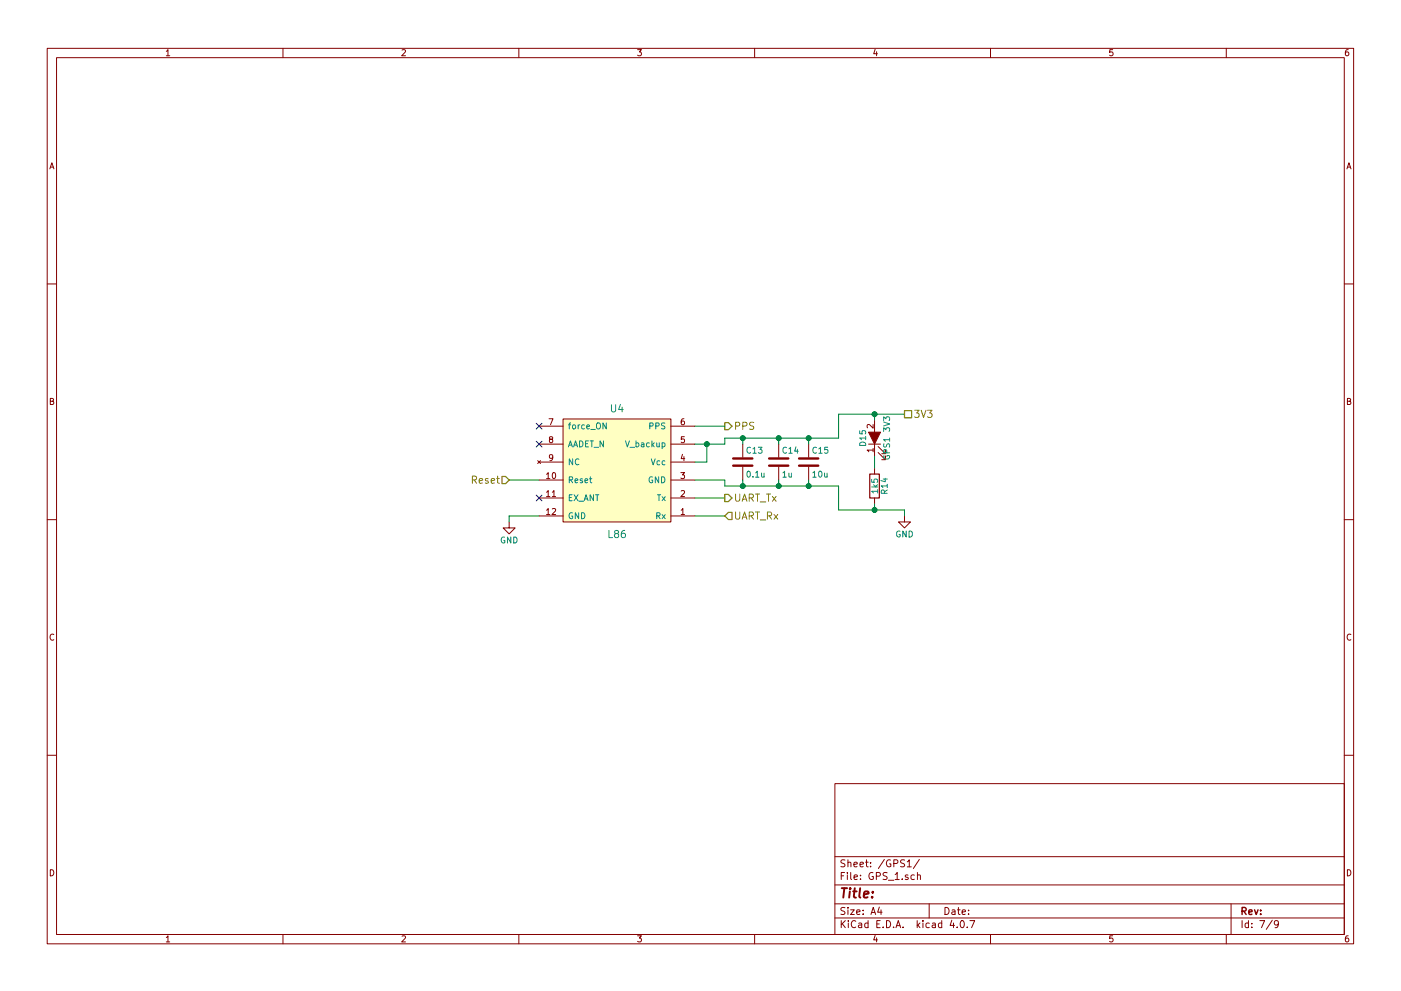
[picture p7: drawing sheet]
<svg xmlns="http://www.w3.org/2000/svg" width="297mm" height="210mm" viewBox="0 0 297 210" stroke-linecap="round" stroke-linejoin="round" font-family="sans-serif">
<g fill="none" stroke="#840000" stroke-width=".21">
<path d="M10 10.3h277v189.9h-277zM12 12.2h273v186.1h-273zM35.3 10.9l.3-.4v1.3M35.3 11.8h.7M60 10.3v1.9M85.2 10.6l.5-.1 .3 .4-.8 .9h.8M110 10.3v1.9M135.2 10.5h.8l-.4 .5 .3 .1 .1 .2-.1 .4-.2 .1-.5-.1M160 10.3v1.9M185.5 10.5l-.3 .9h.8M185.9 11v.8M210 10.3v1.9"/>
<path d="M235.9 10.5h-.6v.6h.6l.1 .5-.3 .2-.4-.1M260 10.3v1.9M285.9 10.5l-.4 .1-.2 .2-.1 .8 .3 .2 .4-.1 .1-.4-.1-.2-.4-.1-.3 .3M10.6 35.8l.4-1.3 .4 1.3M10.7 35.5h.6M285.6 35.8l.4-1.3 .4 1.3M285.7 35.5h.6M10 60.2h2M285 60.2h2M10.7 85.1h.5l.1-.5-.6-.1v1.3h.5l.2-.4-.3-.3M114 97.7l.6 .6M114.3 98h5.1"/>
<path d="M114.3 94.2h5.1M114.3 90.4h5.1M114.6 97.7l-.6 .6M116.4 88.8h.8l-.5 1.3M116.7 93.2l-.2-.2v-.2h.6v.3l-.5 .1-.1 .2v.4l.2 .1h.3l.2-.2-.1-.4-.1-.1M117.2 97l-.2 .3-.4-.1-.1-.6 .5-.1 .2 .2-.1 .7-.3 .3h-.2M119.4 88.9h22.8v21.8h-22.8zM142.2 98h5.1M142.2 94.2h5.1M142.2 90.4h5.1M144.7 96.4l-.3 .9h.8M145 88.8l-.3 .1-.2 .2-.1 .8 .3 .2 .4-.1-.1-.6-.3-.1-.3 .3"/>
<path d="M145 96.9v.8M145.1 92.7h-.6l-.1 .5h.7v.6l-.2 .1-.5-.1M157.5 94.2v2.8M157.5 99.1v2.7M165.1 94.2v2.8M165.1 99.1v2.7M171.4 94.2v2.8M171.4 99.1v2.7M184.1 94.2h2.6M185.1 95.5h-1.3l.4 .4M185.1 90.1v.8l-.9-.8-.4 .2 .1 .5M185.1 95.1v.8"/>
<path d="M185.4 89.1v7.7M185.4 99.3v1.3M186.2 96l1.5 1.5v-.7v.7h-.8M186.2 94.7l1.5 1.6v-.8v.8h-.8M285.7 85.1h.5l.1-.5-.6-.1v1.3h.5l.2-.4-.3-.3M10 110.3h2M107.9 110.7v1.3h1.3l-1.3 1.3-1.2-1.3h1.2M114.3 109.5h5.1M114.3 105.7h5.1M114.3 101.8h5.1M115.9 100.6l.3-.3v1.2M115.9 104.4l.3-.3v1.3"/>
<path d="M115.9 108.2l.3-.3v1.3M115.9 109.2h.7M115.9 101.5h.7M115.9 105.4h.7M117.1 104.4l.3-.3v1.3M117.1 108l.5-.1 .2 .3-.8 1h.8M117.1 105.4h.7M117.2 100.4l.2-.1a.67 .67 0 0 1 .4 .6 .67 .67 0 0 1-.4 .6l-.3-.4zM142.2 109.5h5.1M142.2 105.7h5.1M142.2 101.8h5.1M144.3 100.3h.8l-.4 .5 .4 .1v.5l-.2 .1-.6-.1"/>
<path d="M144.4 108.2l.4-.3v1.3M144.4 104.2l.5-.1 .2 .3-.8 1h.8M144.4 109.2h.7M185.4 105.7v1.2M191.8 109.5v1.2h1.2l-1.2 1.3-1.3-1.3h1.3M285 110.3h2M11.4 134.6a.58 .58 0 0 0-.8 .6 .58 .58 0 0 0 .8 .5M286.4 134.6a.58 .58 0 0 0-.8 .6 .58 .58 0 0 0 .8 .5M10 160.2h2M177 166.3h108v32h-108zM285 160.2h2M10.7 184.5a.65 .65 0 0 1 .7 .7 .65 .65 0 0 1-.7 .6z"/>
<path d="M35.3 198.9l.3-.4v1.3M35.3 199.8h.7M60 198.3v1.9M85.2 198.6l.5-.1 .3 .4-.8 .9h.8M110 198.3v1.9M135.2 198.5h.8l-.4 .5 .3 .1 .1 .2-.1 .4-.2 .1-.5-.1M160 198.3v1.9M177 194.8h108M177 191.8h108M177 187.8h108M177 181.8h108M178.4 195.3v1.5"/>
<path d="M178.4 185.8h.5M178.6 196l.6 .8M179.1 185.1h-.7v1.5M179.1 192.6l-.5-.1-.3 .3 .1 .3 .7 .4v.4l-.2 .1-.6-.1M179.1 182.5l-.5-.1-.3 .3 .1 .3 .7 .4v.4l-.2 .1-.6-.1M179.2 195.3l-.8 .9M179.7 185.1v.2M179.7 185.6v1M179.8 192.5v.2M179.8 183.1l.2-.2 .4 .1v.9M179.8 182.4v1.5M179.8 193v1"/>
<path d="M179.9 195.3v.2M179.9 195.8v1M180.3 193h.8l-.8 1h.8M180.4 185.1v1.3l.2 .2M181.1 183.4l.7-.1-.1-.3-.4-.1-.2 .2v.7h.6M181.1 186.1l.7-.1-.1-.3-.4-.1-.2 .2 .1 .7h.5M181.4 195.5a.71 .71 0 0 0-1 .5 .71 .71 0 0 0 .8 .8l.2-.1M181.6 193.5l.7-.1v-.3l-.4-.1-.3 .2 .1 .7h.6M182.1 195.9h.6v.9M182.3 183.4l.8-.1-.1-.3-.4-.1-.3 .2 .1 .7h.6M182.4 186.5v.1M182.4 185.7v.1"/>
<path d="M182.7 196.2l-.7 .3 .2 .3 .5-.1M183 193.9v.1M183 193.1v.1M183.5 182.9h.6M183.7 182.4v1.3l.4 .2M184 195.9l-.4-.1-.3 .3 .1 .6 .2 .1 .4-.1M184 195.3v1.5M184.6 183.8v.1M184.6 183v.1M184.7 194l.4-1.5 .5 1.5M184.8 193.6h.7M185.1 185.2a.69 .69 0 0 0-.9 .7 .69 .69 0 0 0 1 .6v-.5h-.3"/>
<path d="M185.5 198.5l-.3 .9h.8M185.8 185.9l.7-.1 .2-.2-.1-.3-.2-.2h-.6v1.5M185.9 199v.8M185.9 196h.5M186.4 192.5l-.3 1h.9M186.6 195.3h-.7v1.5h.7M186.8 193v1M187.2 196.7v.1M187.5 182.3l-1.3 2M188 195.3a.76 .76 0 0 1 .8 .8 .76 .76 0 0 1-.8 .7zM188.1 185.2l-.6-.1-.3 .3 .1 .3 .7 .3v.5l-.2 .1-.6-.1M188.4 186.8h1.1"/>
<path d="M188.8 182.5a.69 .69 0 0 0-.9 .7 .69 .69 0 0 0 1 .6v-.5h-.3M189.5 196.7v.1M189.5 183.2l.7-.1 .2-.2-.1-.3-.2-.2h-.6v1.5M189.8 185.5l.4-.4v1.5M189.8 186.6h.9M190 196.8l.4-1.5 .6 1.5M190.1 196.4h.7M191.3 186.5v.1M191.5 196.7v.1M191.8 182.5l-.6-.1-.3 .3 .1 .3 .7 .4v.4l-.2 .1-.6-.1M192.4 182.8l.4-.4v1.5M192.4 183.9h.8"/>
<path d="M192.5 185.7l-.3-.1-.3 .2 .1 .2 .5 .2v.3h-.6M193.9 185.7l-.5-.1-.3 .3 .1 .6 .2 .1 .5-.1M194.5 195.3v1.5M194.5 185.7l.2-.1 .4 .1v.9M194.5 185.1v1.5M194.6 196.3l.4 .5M194.9 182.3l-1.3 2M195 195.8l-.5 .6M195.7 195.3v.2M195.7 195.8v1M197 191.8v3M197 195.9l-.4-.1-.3 .3 .1 .6 .2 .1 .4-.1"/>
<path d="M197.7 195.9h.6v.9M198.3 196.2l-.7 .3 .2 .3 .5-.1M199.7 195.9l-.5-.1-.2 .3v.6l.2 .1 .5-.1M199.7 195.3v1.5M200.4 192.5a.76 .76 0 0 1 .8 .8 .76 .76 0 0 1-.8 .7zM201.8 195.2l-.4 1.1h1M201.9 193.1h.5l.1 .9M202.2 195.8v1M202.5 193.4l-.7 .3 .2 .3 .5-.1M202.9 196.7v.1M203 193h.6M203.2 192.5v1.3l.4 .2"/>
<path d="M203.8 195.4l.1-.1a.8 .8 0 0 1 .6 .8 .8 .8 0 0 1-.6 .7 .97 .97 0 0 1-.1-1.4zM204 193.5l.7-.1-.1-.3-.4-.1-.2 .2 .1 .7h.5M205.1 196.7v.1M205.4 193.9v.1M205.4 193.1v.1M205.6 195.3h1.1l-.7 1.5M210 198.3v1.9M235.9 198.5h-.6v.7l.6-.1 .1 .5-.3 .2-.4-.1M260 198.3v1.9M261 191.8v6.5M263.3 195.3v1.5M264.7 195.9l-.4-.1-.3 .3 .1 .6 .2 .1 .4-.1"/>
<path d="M264.7 195.3v1.5M265.4 196.7v.1M265.4 195.9v.1M267.1 195.3h1l-.6 1.5M269.7 195.2l-1.2 2M271 196l-.2 .3h-.3l-.3-.3v-.4l.3-.3h.3l.2 .3a1.01 1.01 0 0 1-.4 1.2h-.3M285.7 184.5a.65 .65 0 0 1 .7 .7 .65 .65 0 0 1-.7 .6zM285.9 198.5l-.4 .1-.2 .3-.1 .7 .3 .2 .4-.1 .1-.4-.1-.2-.4-.1-.3 .3"/>
</g>
<path d="M263.3 193.3l.8-.1 .1-.2-.1-.3-.2-.2h-.6v1.5M263.7 193.3l.5 .7M264.8 193.5l.7-.1-.1-.3-.4-.1-.2 .2v.7h.6M266 193l.3 1 .4-1M267.3 193.9v.1M267.3 193.1v.1" fill="none" stroke="#840000" stroke-width=".3"/>
<path d="M178.5 188.4h1.1M179 188.4l-.2 2M180.2 189.1l-.2 1.3M180.3 188.4l-.1 .2 .2-.1-.1-.1-.1 .2M180.9 189.1h.7M181.2 188.4l-.2 1.8 .1 .1 .4 .1M182.4 188.4l-.2 1.8 .2 .2M183.2 189.8l.9-.2v-.4l-.6-.1-.3 .3v.9h.7M184.9 190.3v.1M185.1 189.2l-.1 .2-.1-.1 .2-.1-.1 .2" fill="none" stroke="#840000" stroke-width=".41"/>
<path d="M119.4 88.9h22.8v21.8h-22.8z" fill="#ffffc2" stroke="#ffffc2" stroke-width=".21"/>
<g fill="none" stroke="#008484" stroke-width=".21">
<path d="M120.5 94.8l.4-1.3 .5 1.3M120.5 90.1h.5M120.6 94.4h.6M121 89.7l-.3 .2v1.1M121.4 97.4v1.2l-.7-1.2v1.2M121.4 90.3l.4-.2 .2 .3v.3l-.2 .3-.4-.1zM121.6 94.8l.4-1.3 .5 1.3M121.7 94.4h.6M122.6 90.1v.9M122.7 97.5a.56 .56 0 0 0-.7 .5 .56 .56 0 0 0 .7 .5M122.9 93.5a.64 .64 0 0 1 .7 .7 .64 .64 0 0 1-.7 .6zM122.9 90.1l-.3 .3"/>
<path d="M123.9 90.2l-.4-.1-.2 .3 .1 .5h.5M124.2 94.1h.4M124.4 90.6l.6-.2-.1-.2-.3-.1-.2 .2 .1 .6h.4M124.8 93.5h-.6v1.3h.6M125.1 93.5h.7M125.2 91.1h1M125.5 93.5v1.3M126 94.9h.9M126.5 89.9l.2-.2 .4 .1 .2 .8a.42 .42 0 0 1-.2 .4 .42 .42 0 0 1-.5-.1l-.1-.3zM127.9 93.5v1.3l-.7-1.3v1.3M128.5 89.7v1.3l-.7-1.3v1.3M129.6 85.9v1.2l.3 .3h.3l.3-.3v-1.2"/>
<path d="M131.5 85.8l-.3 1.1h.9M131.9 86.4v1M132.6 93.5l.4 1.3 .5-1.3M133.6 94.9h.9M134.8 94l.4-.1 .3 .3-.2 .5h-.5M134.8 93.5v1.3M136 94h.5v.8M136.5 94.3l-.6 .2 .2 .3 .4-.1M137.7 94l-.4-.1-.2 .3 .1 .5h.5M137.8 90.4l.6-.1v-.5l-.6-.1v1.3M138.1 97.4l.4 1.2 .4-1.2M138.2 93.5v1.3"/>
<path d="M138.4 94.3l.3 .5M138.7 93.9l-.5 .5M139 90.4l.6-.1 .1-.5-.7-.1v1.3M139.2 93.9l.1 .8 .3 .1 .2-.1M139.8 93.9v.9M139.9 97.8h-.4l-.2 .2 .1 .5h.5M140.4 94l.3-.1 .3 .3-.1 .5h-.5M140.4 93.9v1.3M141 97.8h-.4l-.2 .2 .1 .5h.5M141 89.8h-.6l-.1 .4a.54 .54 0 0 1 .6 .7l-.2 .1-.4-.1M159.1 95a.56 .56 0 0 0-.7 .5 .56 .56 0 0 0 .7 .5M159.6 95.2l.4-.3v1.3"/>
<path d="M159.6 96.2h.8M160.8 94.9h.8l-.5 .5 .4 .1v.5l-.2 .2-.5-.2M166.8 95a.56 .56 0 0 0-.8 .5 .56 .56 0 0 0 .8 .5M167.3 95.2l.3-.3v1.3M167.3 96.2h.7M168.8 94.8l-.3 .9h.7M169.1 95.3v.9M173.1 95a.56 .56 0 0 0-.8 .5 .56 .56 0 0 0 .8 .5M173.6 95.2l.4-.3v1.3M173.6 96.2h.7M175.5 94.9h-.6l-.1 .6h.7v.5l-.2 .2-.5-.2M182.3 91.4v.6l.6 .1v-.7h.5l.1 .2-.1 .5"/>
<path d="M182.4 93.9a.67 .67 0 0 1 .8-.1 .67 .67 0 0 1 .3 .7h-1.2zM183.5 92.9h-1.2l.3 .4M183.5 92.6v.7M187.4 91.5v-.8l.4 .5 .1-.4h.6l.1 .2-.1 .5M187.4 89.5l1.2 .5-1.2 .4M187.4 89.2v-.8l.4 .5 .1-.4h.6l.1 .2-.1 .5M187.4 96.7a.59 .59 0 0 0 .6 .7 .59 .59 0 0 0 .5-.7l-.4-.1v.3M187.4 94.2v.6h.4a.54 .54 0 0 1 .7-.6l.1 .2-.1 .5M188 96.1l-.1-.6-.4-.1-.1 .7h1.2M188.6 93.3h-1.2l.3 .3M188.6 92.9v.7M107 114a.59 .59 0 0 0-.7 .6 .59 .59 0 0 0 .7 .5v-.5h-.2"/>
<path d="M108.3 113.9v1.3l-.7-1.3v1.3M108.9 113.9a.64 .64 0 0 1 .7 .7 .64 .64 0 0 1-.7 .6zM120.7 101.8l.6-.1 .1-.4-.7-.1v1.2M120.7 105.6h.4M121 101.8l.4 .6M121.3 105h-.6v1.2h.6M121.4 108.8a.59 .59 0 0 0-.8 .6 .59 .59 0 0 0 .8 .6v-.5h-.2M121.7 105l.9 1.2M121.9 102l.6-.1v-.3h-.4l-.2 .1 .1 .7h.5M122.6 105l-.9 1.2M122.7 108.8v1.3l-.7-1.3v1.3M122.8 106.3h.9"/>
<path d="M123.3 108.8a.64 .64 0 0 1 .7 .6 .64 .64 0 0 1-.7 .7zM123.5 101.6h-.3l-.2 .1 .1 .2 .4 .2v.3h-.5M123.9 106.2l.4-1.2 .4 1.2M124 105.9h.6M124 102l.6-.1v-.3h-.4l-.2 .1 .1 .7h.5M125 101.6h.5M125.2 101.2v1l.3 .2M125.8 105v1.2l-.7-1.2v1.2M126.3 105h.7M126.6 105v1.2M129.1 112.5v1.6h.7M130.6 113.2l-.3-.3 .1-.2 .2-.2 .4 .1 .2 .2-.1 .2-.7 .3-.1 .2v.3l.3 .3h.3l.3-.3v-.3l-.3-.3"/>
<path d="M132.5 112.5l-.5 .1a.99 .99 0 0 0 0 1.5l.5-.2 .1-.5-.3-.3h-.3l-.3 .3M138.3 101.2a.59 .59 0 0 0-.7 .6 .59 .59 0 0 0 .7 .6l.1-.5h-.2M139.2 109.4h.7v-.5l-.7-.1v1.3M139.4 105h.7M139.5 109.4l.5 .7M139.6 101.2v1.2l-.7-1.2v1.2M139.7 105v1.2M140.3 101.2a.64 .64 0 0 1 .7 .6 .64 .64 0 0 1-.7 .6zM140.4 109.2l.6 .9M140.4 105.4l.6 .8M141 109.2l-.6 .9M141 105.4l-.6 .8"/>
<path d="M158.5 100.1l.1-.1a.67 .67 0 0 1 .5 .6 .67 .67 0 0 1-.5 .6l-.2-.4zM159.6 101.1v.1M160.2 100.3l.4-.3v1.2M160.2 101.2h.7M161.5 100.4v.8h.3l.2-.1M162 100.4v.8M166 100.3l.3-.3v1.2M166 101.2h.7M167.3 100.4v.8h.3l.2-.1M167.8 100.4v.8M172.3 100.3l.4-.3v1.2M172.3 101.2h.8"/>
<path d="M173.7 100.1l.1-.1a.67 .67 0 0 1 .5 .6 .67 .67 0 0 1-.5 .6l-.2-.4zM174.8 100.4l.1 .8h.3l.2-.1M175.4 100.4v.8M184.8 101.7v.6l.6 .1v-.7h.6l.1 .2-.1 .5M184.8 103.3h1.3M185.2 102.8l.5 .5M186.1 104.2h-1.3l.4 .4M186.1 103.9v.7M186.1 102.8l-.5 .4M187.2 101.6h.9M187.5 104.7l-.1-.6-.5-.1-.1 .7h1.3M187.7 101.5v.7l-.9-.3"/>
<path d="M188.1 103.1h-1.3l.4 .3M188.1 104l-.6 .4M188.1 102.7v.7M190.8 112.7a.59 .59 0 0 0-.7 .6 .59 .59 0 0 0 .7 .6l.1-.5h-.3M192.1 112.7v1.2l-.7-1.2v1.2M192.7 112.7a.64 .64 0 0 1 .8 .6 .64 .64 0 0 1-.8 .6z"/>
</g>
<path d="M113.7 89.8l1.2 1.2M113.7 93.6l1.2 1.2M114.9 89.8l-1.2 1.2M114.9 93.6l-1.2 1.2M113.7 105l1.2 1.3M114.9 105l-1.2 1.3" fill="none" stroke="#000084" stroke-width=".21"/>
<path d="M155.4 98.8h4.1M155.4 97.3h4.1M163.1 98.8h4M163.1 97.3h4M169.4 98.8h4.1M169.4 97.3h4.1" fill="none" stroke="#840000" stroke-width=".51"/>
<g fill="none" stroke="#848400" stroke-width=".21">
<path d="M156 90.4l.7-.1 .1-.2v-.4l-.3-.1h-.5v1.5M157.5 90.4l.7-.1 .2-.2-.1-.4-.2-.1h-.6v1.5M159.8 89.7l-.6-.1-.3 .3 .2 .3 .6 .3v.5l-.2 .1-.6-.1M193.9 87h1l-.5 .6 .5 .3-.1 .5-.2 .2-.7-.2M195.3 87l.5 1.6 .5-1.6M196.7 87h.9l-.5 .6 .5 .3-.1 .5-.2 .2-.6-.2M100.2 101.8l.7-.1 .1-.2v-.3l-.3-.2h-.5v1.5M100.5 101.8l.5 .7M101.6 102l.7-.1v-.3l-.5-.1-.2 .2 .1 .8h.6M103.5 101.6l-.4-.1-.2 .2 .1 .2 .5 .2v.4h-.6M104.1 102l.8-.1-.1-.3-.4-.1-.3 .2 .1 .8h.6M105.3 101.5h.6"/>
<path d="M105.5 101v1.3l.4 .2M156 104.8v1.3l.3 .2h.2l.3-.2v-1.3M156 108.6v1.3l.3 .3h.2l.3-.3v-1.3M157.4 106.3l.5-1.5 .5 1.5M157.4 110.2l.5-1.6 .5 1.6M157.5 105.9h.7M157.5 109.7h.7M158.9 105.6h.7l.1-.3v-.3l-.3-.2h-.5v1.5M158.9 109.4h.7l.1-.3v-.3l-.3-.2h-.5v1.6M159.2 105.6l.5 .7M159.2 109.4l.5 .8M160.2 104.8h.8"/>
<path d="M160.2 108.6h.8M160.6 104.8v1.5M160.6 108.6v1.6M161.2 106.5h1.2M161.2 110.3h1.2M162.5 104.8h.9M162.7 109.4h.7l.2-.3-.1-.3-.2-.2h-.6v1.6M162.9 104.8v1.5M163.1 109.4l.5 .8M163.8 105.3l.7 1M164.1 109.1l.8 1.1M164.5 105.3l-.7 1"/>
<path d="M164.9 109.1l-.8 1.1"/>
</g>
<path d="M153.7 89.7h.7l.8 .7-.8 .8h-.7zM191.8 87.1h1.5v1.5h-1.5zM106.4 101.1h.8l.7 .7-.7 .8h-.8zM153.7 104.9h.7l.8 .8-.8 .7h-.7zM154.4 108.7h.8v1.5h-.8l-.7-.7z" fill="none" stroke="#848400" stroke-width=".25"/>
<path d="M184.4 100.6h2v5.1h-2z" fill="none" stroke="#840000" stroke-width=".25"/>
<path d="M184.1 91.7h2.6l-1.3 2.5z" fill="#840000" stroke="#840000" stroke-width=".21"/>
<g fill="none" stroke="#008400" stroke-width=".21">
<path d="M147.3 90.4h6.4M149.9 94.2v3.8h-2.6M157.5 93v1.2M165.1 93v1.2M171.4 93v1.2M185.4 87.9v1.2M185.4 96.8v2.5M191.8 87.9h-14v5.1h-24.1v1.2h-6.4M107.9 101.8h6.4M114.3 109.5h-6.4v1.2M147.3 101.8h6.4v1.3h24.1v5.1h14v1.3M147.3 109.5h6.4"/>
<path d="M147.3 105.7h6.4M157.5 101.8v1.3M165.1 101.8v1.3M171.4 101.8v1.3M185.4 106.9v1.3"/>
</g>
<g fill="#008400" stroke="#008400" stroke-width=".25">
<circle cx="185.4" cy="108.2" r=".51"/>
<circle cx="185.4" cy="87.9" r=".51"/>
<circle cx="171.5" cy="103.1" r=".51"/>
<circle cx="165.1" cy="103.1" r=".51"/>
<circle cx="157.5" cy="103.1" r=".51"/>
<circle cx="171.5" cy="93" r=".51"/>
<circle cx="165.1" cy="93" r=".51"/>
<circle cx="157.5" cy="93" r=".51"/>
<circle cx="149.9" cy="94.2" r=".51"/>
</g>
</svg>
